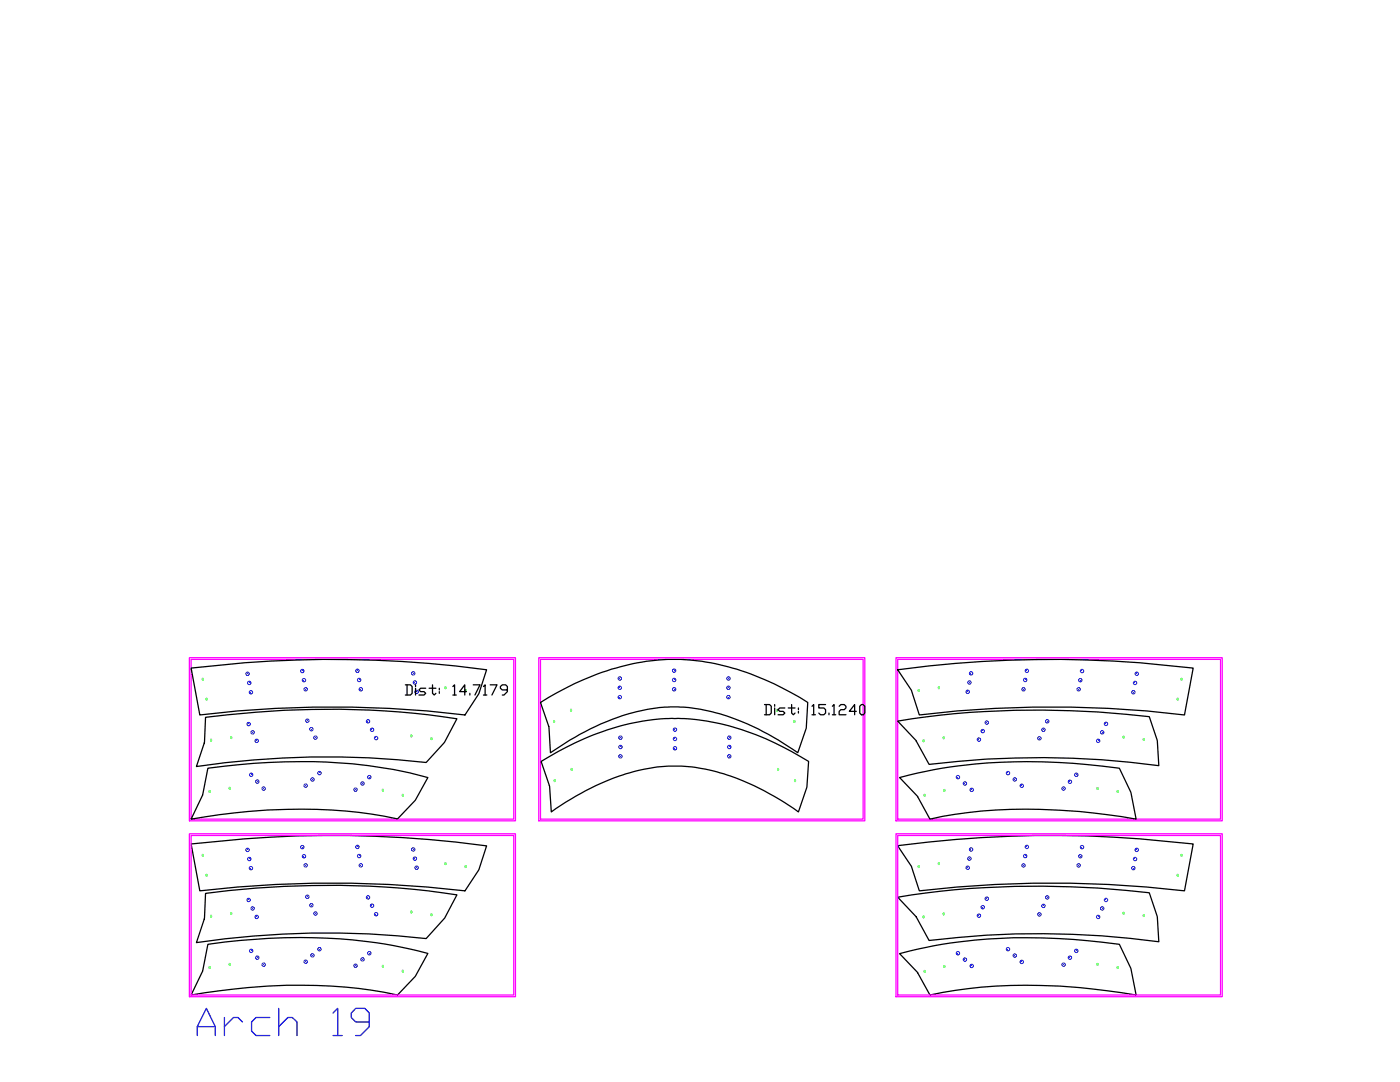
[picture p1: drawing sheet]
<svg xmlns="http://www.w3.org/2000/svg" width="279mm" height="216mm" viewBox="0 0 279 216" stroke-linecap="round" stroke-linejoin="round" font-family="sans-serif">
<g fill="#0f0">
<circle cx="188.5" cy="193" r=".21"/>
<circle cx="184.5" cy="193.9" r=".21"/>
<circle cx="223.1" cy="193.2" r=".21"/>
<circle cx="219" cy="192.5" r=".21"/>
</g>
<path d="M179.5 190.3a103.3 103.3 0 0 1 37.5-2.6l6.4 .7 2.3 4.8 1 5.3a113.8 113.8 0 0 0-38.6-.5l-2.5 .5-2.6-4.5z" fill="none" stroke="#000" stroke-width=".25"/>
<circle cx="214.8" cy="189.7" r=".34" fill="none" stroke="#00d" stroke-width=".2"/>
<circle cx="213.5" cy="191.1" r=".34" fill="none" stroke="#00d" stroke-width=".2"/>
<circle cx="212.3" cy="192.5" r=".34" fill="none" stroke="#00d" stroke-width=".2"/>
<circle cx="203.9" cy="191.9" r=".34" fill="none" stroke="#00d" stroke-width=".2"/>
<circle cx="202.5" cy="190.7" r=".34" fill="none" stroke="#00d" stroke-width=".2"/>
<circle cx="201.2" cy="189.4" r=".34" fill="none" stroke="#00d" stroke-width=".2"/>
<circle cx="191.2" cy="190.2" r=".34" fill="none" stroke="#00d" stroke-width=".2"/>
<circle cx="192.6" cy="191.5" r=".34" fill="none" stroke="#00d" stroke-width=".2"/>
<circle cx="193.9" cy="192.7" r=".34" fill="none" stroke="#00d" stroke-width=".2"/>
<g fill="#0f0">
<circle cx="188.3" cy="182.5" r=".21"/>
<circle cx="184.3" cy="183" r=".21"/>
<circle cx="228.3" cy="182.8" r=".21"/>
<circle cx="224.2" cy="182.3" r=".21"/>
</g>
<path d="M179.2 179a179.3 179.3 0 0 1 50.2-.9l1.6 4.9 .3 4.9a178.1 178.1 0 0 0-45.9-.2l-2.6-4.8z" fill="none" stroke="#000" stroke-width=".25"/>
<circle cx="196.9" cy="179.3" r=".34" fill="none" stroke="#00d" stroke-width=".2"/>
<circle cx="196.1" cy="181" r=".34" fill="none" stroke="#00d" stroke-width=".2"/>
<circle cx="195.4" cy="182.7" r=".34" fill="none" stroke="#00d" stroke-width=".2"/>
<circle cx="209" cy="179.1" r=".34" fill="none" stroke="#00d" stroke-width=".2"/>
<circle cx="208.2" cy="180.8" r=".34" fill="none" stroke="#00d" stroke-width=".2"/>
<circle cx="207.4" cy="182.5" r=".34" fill="none" stroke="#00d" stroke-width=".2"/>
<circle cx="220.7" cy="179.6" r=".34" fill="none" stroke="#00d" stroke-width=".2"/>
<circle cx="220" cy="181.3" r=".34" fill="none" stroke="#00d" stroke-width=".2"/>
<circle cx="219.2" cy="183" r=".34" fill="none" stroke="#00d" stroke-width=".2"/>
<circle cx="193.1" cy="173.1" r=".34" fill="none" stroke="#00d" stroke-width=".2"/>
<circle cx="193.5" cy="171.3" r=".34" fill="none" stroke="#00d" stroke-width=".2"/>
<circle cx="193.8" cy="169.5" r=".34" fill="none" stroke="#00d" stroke-width=".2"/>
<circle cx="204.3" cy="172.7" r=".34" fill="none" stroke="#00d" stroke-width=".2"/>
<circle cx="204.6" cy="170.8" r=".34" fill="none" stroke="#00d" stroke-width=".2"/>
<circle cx="204.9" cy="169" r=".34" fill="none" stroke="#00d" stroke-width=".2"/>
<circle cx="215.3" cy="172.7" r=".34" fill="none" stroke="#00d" stroke-width=".2"/>
<circle cx="215.6" cy="170.9" r=".34" fill="none" stroke="#00d" stroke-width=".2"/>
<circle cx="215.9" cy="169" r=".34" fill="none" stroke="#00d" stroke-width=".2"/>
<circle cx="226.2" cy="173.2" r=".34" fill="none" stroke="#00d" stroke-width=".2"/>
<circle cx="226.5" cy="171.4" r=".34" fill="none" stroke="#00d" stroke-width=".2"/>
<circle cx="226.9" cy="169.6" r=".34" fill="none" stroke="#00d" stroke-width=".2"/>
<path d="M179.2 168.7a231.7 231.7 0 0 1 58.9-.3l-1.7 9.4a225.8 225.8 0 0 0-52.9 0l-1.6-4.9-2.7-4.1" fill="none" stroke="#000" stroke-width=".25"/>
<g fill="#0f0">
<circle cx="235.8" cy="170.8" r=".21"/>
<circle cx="235" cy="174.8" r=".21"/>
<circle cx="183.3" cy="173" r=".21"/>
<circle cx="187.4" cy="172.4" r=".21"/>
</g>
<path d="M178.8 166.4h65.1v32.5h-65.1zM179.2 166.7h64.4v31.8h-64.4z" fill="none" stroke="#f0f" stroke-width=".25"/>
<circle cx="73.7" cy="190.2" r=".34" fill="none" stroke="#00d" stroke-width=".2"/>
<circle cx="72.3" cy="191.4" r=".34" fill="none" stroke="#00d" stroke-width=".2"/>
<circle cx="71" cy="192.7" r=".34" fill="none" stroke="#00d" stroke-width=".2"/>
<circle cx="63.8" cy="189.4" r=".34" fill="none" stroke="#00d" stroke-width=".2"/>
<circle cx="62.4" cy="190.6" r=".34" fill="none" stroke="#00d" stroke-width=".2"/>
<circle cx="61" cy="191.9" r=".34" fill="none" stroke="#00d" stroke-width=".2"/>
<circle cx="50.1" cy="189.7" r=".34" fill="none" stroke="#00d" stroke-width=".2"/>
<circle cx="51.4" cy="191.1" r=".34" fill="none" stroke="#00d" stroke-width=".2"/>
<circle cx="52.6" cy="192.5" r=".34" fill="none" stroke="#00d" stroke-width=".2"/>
<path d="M41.5 188.4a114.3 114.3 0 0 1 38.7 .6l5.2 1.2-2.6 4.7-3.5 3.6a105.8 105.8 0 0 0-38.3-.4l-2.9 .4 2.3-4.7z" fill="none" stroke="#000" stroke-width=".25"/>
<g fill="#0f0">
<circle cx="45.8" cy="192.5" r=".21"/>
<circle cx="41.8" cy="193.2" r=".21"/>
<circle cx="80.4" cy="193.9" r=".21"/>
<circle cx="76.4" cy="192.9" r=".21"/>
</g>
<circle cx="73.4" cy="179.1" r=".34" fill="none" stroke="#00d" stroke-width=".2"/>
<circle cx="74.3" cy="180.7" r=".34" fill="none" stroke="#00d" stroke-width=".2"/>
<circle cx="75.1" cy="182.4" r=".34" fill="none" stroke="#00d" stroke-width=".2"/>
<circle cx="61.3" cy="178.9" r=".34" fill="none" stroke="#00d" stroke-width=".2"/>
<circle cx="62.1" cy="180.6" r=".34" fill="none" stroke="#00d" stroke-width=".2"/>
<circle cx="62.9" cy="182.3" r=".34" fill="none" stroke="#00d" stroke-width=".2"/>
<circle cx="49.6" cy="179.6" r=".34" fill="none" stroke="#00d" stroke-width=".2"/>
<circle cx="50.4" cy="181.3" r=".34" fill="none" stroke="#00d" stroke-width=".2"/>
<circle cx="51.2" cy="183" r=".34" fill="none" stroke="#00d" stroke-width=".2"/>
<path d="M41 178.3a175.4 175.4 0 0 1 50.2 .3l-2.5 4.6-3.7 4.1a175.6 175.6 0 0 0-45.8 .8l1.6-4.9z" fill="none" stroke="#000" stroke-width=".25"/>
<g fill="#0f0">
<circle cx="46.1" cy="182.4" r=".21"/>
<circle cx="42.1" cy="182.9" r=".21"/>
<circle cx="86.1" cy="182.6" r=".21"/>
<circle cx="82.1" cy="182.1" r=".21"/>
<circle cx="88.9" cy="172.4" r=".21"/>
<circle cx="92.9" cy="173" r=".21"/>
<circle cx="40.5" cy="170.8" r=".21"/>
<circle cx="41.2" cy="174.8" r=".21"/>
</g>
<path d="M38.1 168.4a229 229 0 0 1 59 .4l-1.5 4.7-2.8 4.3a225.7 225.7 0 0 0-52.9 0z" fill="none" stroke="#000" stroke-width=".25"/>
<circle cx="82.5" cy="169.5" r=".34" fill="none" stroke="#00d" stroke-width=".2"/>
<circle cx="82.8" cy="171.3" r=".34" fill="none" stroke="#00d" stroke-width=".2"/>
<circle cx="83.1" cy="173.1" r=".34" fill="none" stroke="#00d" stroke-width=".2"/>
<circle cx="72" cy="172.7" r=".34" fill="none" stroke="#00d" stroke-width=".2"/>
<circle cx="71.7" cy="170.8" r=".34" fill="none" stroke="#00d" stroke-width=".2"/>
<circle cx="71.3" cy="169" r=".34" fill="none" stroke="#00d" stroke-width=".2"/>
<circle cx="61" cy="172.7" r=".34" fill="none" stroke="#00d" stroke-width=".2"/>
<circle cx="60.7" cy="170.9" r=".34" fill="none" stroke="#00d" stroke-width=".2"/>
<circle cx="60.3" cy="169" r=".34" fill="none" stroke="#00d" stroke-width=".2"/>
<circle cx="50.1" cy="173.2" r=".34" fill="none" stroke="#00d" stroke-width=".2"/>
<circle cx="49.7" cy="171.4" r=".34" fill="none" stroke="#00d" stroke-width=".2"/>
<circle cx="49.4" cy="169.6" r=".34" fill="none" stroke="#00d" stroke-width=".2"/>
<path d="M37.8 131.2h65.1v32.6h-65.1zM38.1 131.6h64.4v31.8h-64.4zM37.8 166.4h65.1v32.5h-65.1zM38.1 166.7h64.4v31.8h-64.4z" fill="none" stroke="#f0f" stroke-width=".25"/>
<circle cx="49.4" cy="134.5" r=".34" fill="none" stroke="#00d" stroke-width=".2"/>
<circle cx="49.7" cy="136.3" r=".34" fill="none" stroke="#00d" stroke-width=".2"/>
<circle cx="50.1" cy="138.1" r=".34" fill="none" stroke="#00d" stroke-width=".2"/>
<circle cx="60.3" cy="133.9" r=".34" fill="none" stroke="#00d" stroke-width=".2"/>
<circle cx="60.7" cy="135.7" r=".34" fill="none" stroke="#00d" stroke-width=".2"/>
<circle cx="61" cy="137.5" r=".34" fill="none" stroke="#00d" stroke-width=".2"/>
<circle cx="71.3" cy="133.9" r=".34" fill="none" stroke="#00d" stroke-width=".2"/>
<circle cx="71.7" cy="135.7" r=".34" fill="none" stroke="#00d" stroke-width=".2"/>
<circle cx="72" cy="137.5" r=".34" fill="none" stroke="#00d" stroke-width=".2"/>
<circle cx="83.1" cy="138" r=".34" fill="none" stroke="#00d" stroke-width=".2"/>
<circle cx="82.8" cy="136.2" r=".34" fill="none" stroke="#00d" stroke-width=".2"/>
<circle cx="82.5" cy="134.4" r=".34" fill="none" stroke="#00d" stroke-width=".2"/>
<path d="M38.1 133.3a231.7 231.7 0 0 1 59 .3l-1.5 4.7-2.8 4.4a219.6 219.6 0 0 0-52.9 0z" fill="none" stroke="#000" stroke-width=".25"/>
<g fill="#0f0">
<circle cx="41.2" cy="139.6" r=".21"/>
<circle cx="40.5" cy="135.6" r=".21"/>
<circle cx="92.9" cy="137.9" r=".21"/>
<circle cx="88.9" cy="137.3" r=".21"/>
<circle cx="82.1" cy="146.9" r=".21"/>
<circle cx="86.1" cy="147.5" r=".21"/>
<circle cx="42.1" cy="147.8" r=".21"/>
<circle cx="46.1" cy="147.3" r=".21"/>
</g>
<path d="M41 143.1a175.4 175.4 0 0 1 50.2 .3l-2.5 4.7-3.7 4a175.6 175.6 0 0 0-45.8 .9l1.6-4.9z" fill="none" stroke="#000" stroke-width=".25"/>
<circle cx="51.2" cy="147.8" r=".34" fill="none" stroke="#00d" stroke-width=".2"/>
<circle cx="50.4" cy="146.1" r=".34" fill="none" stroke="#00d" stroke-width=".2"/>
<circle cx="49.6" cy="144.5" r=".34" fill="none" stroke="#00d" stroke-width=".2"/>
<circle cx="62.9" cy="147.2" r=".34" fill="none" stroke="#00d" stroke-width=".2"/>
<circle cx="62.1" cy="145.5" r=".34" fill="none" stroke="#00d" stroke-width=".2"/>
<circle cx="61.3" cy="143.8" r=".34" fill="none" stroke="#00d" stroke-width=".2"/>
<circle cx="75.1" cy="147.3" r=".34" fill="none" stroke="#00d" stroke-width=".2"/>
<circle cx="74.3" cy="145.6" r=".34" fill="none" stroke="#00d" stroke-width=".2"/>
<circle cx="73.4" cy="143.9" r=".34" fill="none" stroke="#00d" stroke-width=".2"/>
<g fill="#0f0">
<circle cx="76.4" cy="157.8" r=".21"/>
<circle cx="80.4" cy="158.8" r=".21"/>
<circle cx="41.8" cy="158" r=".21"/>
<circle cx="45.8" cy="157.4" r=".21"/>
</g>
<path d="M41.5 153.3a114.3 114.3 0 0 1 38.7 .6l5.2 1.3-2.6 4.5-3.5 3.7a104.7 104.7 0 0 0-38.3-.4l-2.9 .4 2.3-4.7z" fill="none" stroke="#000" stroke-width=".25"/>
<circle cx="52.6" cy="157.4" r=".34" fill="none" stroke="#00d" stroke-width=".2"/>
<circle cx="51.4" cy="156" r=".34" fill="none" stroke="#00d" stroke-width=".2"/>
<circle cx="50.1" cy="154.6" r=".34" fill="none" stroke="#00d" stroke-width=".2"/>
<circle cx="61" cy="156.8" r=".34" fill="none" stroke="#00d" stroke-width=".2"/>
<circle cx="62.4" cy="155.5" r=".34" fill="none" stroke="#00d" stroke-width=".2"/>
<circle cx="63.8" cy="154.3" r=".34" fill="none" stroke="#00d" stroke-width=".2"/>
<circle cx="71" cy="157.6" r=".34" fill="none" stroke="#00d" stroke-width=".2"/>
<circle cx="72.3" cy="156.3" r=".34" fill="none" stroke="#00d" stroke-width=".2"/>
<circle cx="73.7" cy="155.1" r=".34" fill="none" stroke="#00d" stroke-width=".2"/>
<path d="M107.5 131.2h65.1v32.6h-65.1zM107.9 131.6h64.4v31.8h-64.4zM178.8 131.2h65.1v32.6h-65.1zM179.2 131.6h64.4v31.8h-64.4z" fill="none" stroke="#f0f" stroke-width=".25"/>
<circle cx="145.4" cy="135.4" r=".34" fill="none" stroke="#00d" stroke-width=".2"/>
<circle cx="145.4" cy="137.2" r=".34" fill="none" stroke="#00d" stroke-width=".2"/>
<circle cx="145.4" cy="139.1" r=".34" fill="none" stroke="#00d" stroke-width=".2"/>
<circle cx="134.5" cy="133.8" r=".34" fill="none" stroke="#00d" stroke-width=".2"/>
<circle cx="134.5" cy="135.7" r=".34" fill="none" stroke="#00d" stroke-width=".2"/>
<circle cx="134.5" cy="137.5" r=".34" fill="none" stroke="#00d" stroke-width=".2"/>
<circle cx="123.7" cy="135.4" r=".34" fill="none" stroke="#00d" stroke-width=".2"/>
<circle cx="123.7" cy="137.2" r=".34" fill="none" stroke="#00d" stroke-width=".2"/>
<circle cx="123.7" cy="139.1" r=".34" fill="none" stroke="#00d" stroke-width=".2"/>
<path d="M107.9 140.2a51.4 51.4 0 0 1 26-8.6 47 47 0 0 1 22.3 5.7l5 2.9-.3 5-1.7 5a48.4 48.4 0 0 0-20.6-8.8 31.1 31.1 0 0 0-16.3 2.1 59 59 0 0 0-12.4 6.7l-.3-5z" fill="none" stroke="#000" stroke-width=".25"/>
<g fill="#0f0">
<circle cx="155.1" cy="141.8" r=".21"/>
<circle cx="158.5" cy="144.1" r=".21"/>
<circle cx="114" cy="141.8" r=".21"/>
<circle cx="110.6" cy="144.1" r=".21"/>
</g>
<circle cx="145.5" cy="147.2" r=".34" fill="none" stroke="#00d" stroke-width=".2"/>
<circle cx="145.5" cy="149.1" r=".34" fill="none" stroke="#00d" stroke-width=".2"/>
<circle cx="145.5" cy="150.9" r=".34" fill="none" stroke="#00d" stroke-width=".2"/>
<circle cx="134.7" cy="145.6" r=".34" fill="none" stroke="#00d" stroke-width=".2"/>
<circle cx="134.7" cy="147.4" r=".34" fill="none" stroke="#00d" stroke-width=".2"/>
<circle cx="134.7" cy="149.3" r=".34" fill="none" stroke="#00d" stroke-width=".2"/>
<circle cx="123.8" cy="147.2" r=".34" fill="none" stroke="#00d" stroke-width=".2"/>
<circle cx="123.8" cy="149.1" r=".34" fill="none" stroke="#00d" stroke-width=".2"/>
<circle cx="123.8" cy="150.9" r=".34" fill="none" stroke="#00d" stroke-width=".2"/>
<path d="M108 151.9a52.5 52.5 0 0 1 24.8-8.5 47.3 47.3 0 0 1 25.2 6.6l3.4 1.9-.4 5.1-1.7 5a48 48 0 0 0-20.5-8.9 32.9 32.9 0 0 0-17.6 2.6 59.4 59.4 0 0 0-11.2 6.3l-.3-5.1z" fill="none" stroke="#000" stroke-width=".25"/>
<g fill="#0f0">
<circle cx="155.3" cy="153.6" r=".21"/>
<circle cx="158.7" cy="155.9" r=".21"/>
<circle cx="114.1" cy="153.6" r=".21"/>
<circle cx="110.7" cy="155.9" r=".21"/>
<circle cx="187.4" cy="137.3" r=".21"/>
<circle cx="183.3" cy="137.9" r=".21"/>
<circle cx="235" cy="139.6" r=".21"/>
<circle cx="235.8" cy="135.6" r=".21"/>
</g>
<path d="M179.2 133.6a231.7 231.7 0 0 1 58.9-.3l-1.7 9.4a219.7 219.7 0 0 0-52.9 0l-1.6-4.9z" fill="none" stroke="#000" stroke-width=".25"/>
<circle cx="226.9" cy="134.5" r=".34" fill="none" stroke="#00d" stroke-width=".2"/>
<circle cx="226.5" cy="136.3" r=".34" fill="none" stroke="#00d" stroke-width=".2"/>
<circle cx="226.2" cy="138.1" r=".34" fill="none" stroke="#00d" stroke-width=".2"/>
<circle cx="215.9" cy="133.9" r=".34" fill="none" stroke="#00d" stroke-width=".2"/>
<circle cx="215.6" cy="135.7" r=".34" fill="none" stroke="#00d" stroke-width=".2"/>
<circle cx="215.3" cy="137.5" r=".34" fill="none" stroke="#00d" stroke-width=".2"/>
<circle cx="204.9" cy="133.9" r=".34" fill="none" stroke="#00d" stroke-width=".2"/>
<circle cx="204.6" cy="135.7" r=".34" fill="none" stroke="#00d" stroke-width=".2"/>
<circle cx="204.3" cy="137.5" r=".34" fill="none" stroke="#00d" stroke-width=".2"/>
<circle cx="193.8" cy="134.4" r=".34" fill="none" stroke="#00d" stroke-width=".2"/>
<circle cx="193.5" cy="136.2" r=".34" fill="none" stroke="#00d" stroke-width=".2"/>
<circle cx="193.1" cy="138" r=".34" fill="none" stroke="#00d" stroke-width=".2"/>
<circle cx="219.2" cy="147.8" r=".34" fill="none" stroke="#00d" stroke-width=".2"/>
<circle cx="220" cy="146.1" r=".34" fill="none" stroke="#00d" stroke-width=".2"/>
<circle cx="220.7" cy="144.4" r=".34" fill="none" stroke="#00d" stroke-width=".2"/>
<circle cx="207.4" cy="147.3" r=".34" fill="none" stroke="#00d" stroke-width=".2"/>
<circle cx="208.2" cy="145.6" r=".34" fill="none" stroke="#00d" stroke-width=".2"/>
<circle cx="209" cy="143.9" r=".34" fill="none" stroke="#00d" stroke-width=".2"/>
<circle cx="195.4" cy="147.6" r=".34" fill="none" stroke="#00d" stroke-width=".2"/>
<circle cx="196.1" cy="145.9" r=".34" fill="none" stroke="#00d" stroke-width=".2"/>
<circle cx="196.9" cy="144.2" r=".34" fill="none" stroke="#00d" stroke-width=".2"/>
<path d="M179.2 143.9a179.3 179.3 0 0 1 50.2-.9l1.6 4.9 .3 4.9a178.1 178.1 0 0 0-45.9-.3l-2.6-4.8z" fill="none" stroke="#000" stroke-width=".25"/>
<g fill="#0f0">
<circle cx="224.2" cy="147.2" r=".21"/>
<circle cx="228.3" cy="147.7" r=".21"/>
<circle cx="184.3" cy="147.9" r=".21"/>
<circle cx="188.3" cy="147.3" r=".21"/>
</g>
<circle cx="193.9" cy="157.6" r=".34" fill="none" stroke="#00d" stroke-width=".2"/>
<circle cx="192.6" cy="156.3" r=".34" fill="none" stroke="#00d" stroke-width=".2"/>
<circle cx="191.2" cy="155.1" r=".34" fill="none" stroke="#00d" stroke-width=".2"/>
<circle cx="201.2" cy="154.3" r=".34" fill="none" stroke="#00d" stroke-width=".2"/>
<circle cx="202.5" cy="155.5" r=".34" fill="none" stroke="#00d" stroke-width=".2"/>
<circle cx="203.9" cy="156.8" r=".34" fill="none" stroke="#00d" stroke-width=".2"/>
<circle cx="212.3" cy="157.4" r=".34" fill="none" stroke="#00d" stroke-width=".2"/>
<circle cx="213.5" cy="156" r=".34" fill="none" stroke="#00d" stroke-width=".2"/>
<circle cx="214.8" cy="154.6" r=".34" fill="none" stroke="#00d" stroke-width=".2"/>
<path d="M179.5 155.2a103.3 103.3 0 0 1 37.5-2.6l6.4 .7 2.3 4.8 1 5.3a112.4 112.4 0 0 0-38.6-.5l-2.5 .5-2.6-4.6z" fill="none" stroke="#000" stroke-width=".25"/>
<g fill="#0f0">
<circle cx="219" cy="157.4" r=".21"/>
<circle cx="223.1" cy="158" r=".21"/>
<circle cx="184.5" cy="158.8" r=".21"/>
<circle cx="188.5" cy="157.8" r=".21"/>
</g>
<path d="M39.4 206.6v-1.7l1.8-3.7 1.8 3.7v1.7M39.4 204.9h3.6M44.8 203v3.6M48.4 203.9l-.9-.9h-.9l-1.8 1.9M53.8 203h-2.7l-.9 .9v1.8l.9 .9h2.7M55.6 204.9l1.8-1.9h.9l1 .9v2.7M55.6 201.2v5.4M66.5 202.1l.9-.9v5.4M66.5 206.6h1.8M73.7 203.9h-2.7l-.9-.9v-.9l.9-.9h1.8l.9 .9v2.8l-1.8 1.7h-.9" fill="none" stroke="#00d" stroke-width=".25"/>
<g fill="none" stroke="#000" stroke-width=".25">
<path d="M80.9 136.7h1l.4 .3v1.3l-.4 .4h-1M81.2 136.7v2M82.9 136.7v.3M82.9 137.3v1.4M85 137.3h-1.1l-.3 .4 .3 .3h.7l.4 .3-.4 .4h-1M85.6 137.3h1.4M86.3 136.7v1.6l.4 .4 .3-.4M87.7 137.3v.4M87.7 138v.3M90.4 137l.3-.3v2M90.4 138.7h.7M93.1 138h-1.4l1.1-1.3v2"/>
<path d="M93.8 138.3v.4M94.4 136.7h1.4l-1 2M96.5 137l.3-.3v2M96.5 138.7h.7M97.8 136.7h1.4l-1 2M101.3 137.7h-1.1l-.3-.4v-.3l.3-.3h.7l.4 .3v1l-.7 .7h-.4M152.6 140.6h1l.3 .3v1.4l-.3 .3h-1M152.9 140.6v2M154.6 140.6v.3M154.6 141.3v1.3M156.6 141.3h-1l-.3 .3 .3 .3h.7l.3 .4-.3 .3h-1M157.3 141.3h1.4"/>
<path d="M158 140.6v1.7l.3 .3 .4-.3M159.3 141.3v.3M159.3 141.9v.4M162.1 140.9l.3-.3v2M162.1 142.6h.6M164.8 140.6h-1.4v.7h1l.4 .3v.7l-.4 .3h-.7l-.3-.3M165.4 142.3v.3M166.1 140.9l.4-.3v2M166.1 142.6h.7M167.5 140.9l.3-.3h.7l.3 .3v.4l-.3 .3h-.7l-.3 .3v.7h1.3M170.9 141.9h-1.4l1.1-1.3v2M171.6 140.9l.3-.3h.4l.3 .3v1.4l-.3 .3h-.4l-.3-.3z"/>
</g>
</svg>
